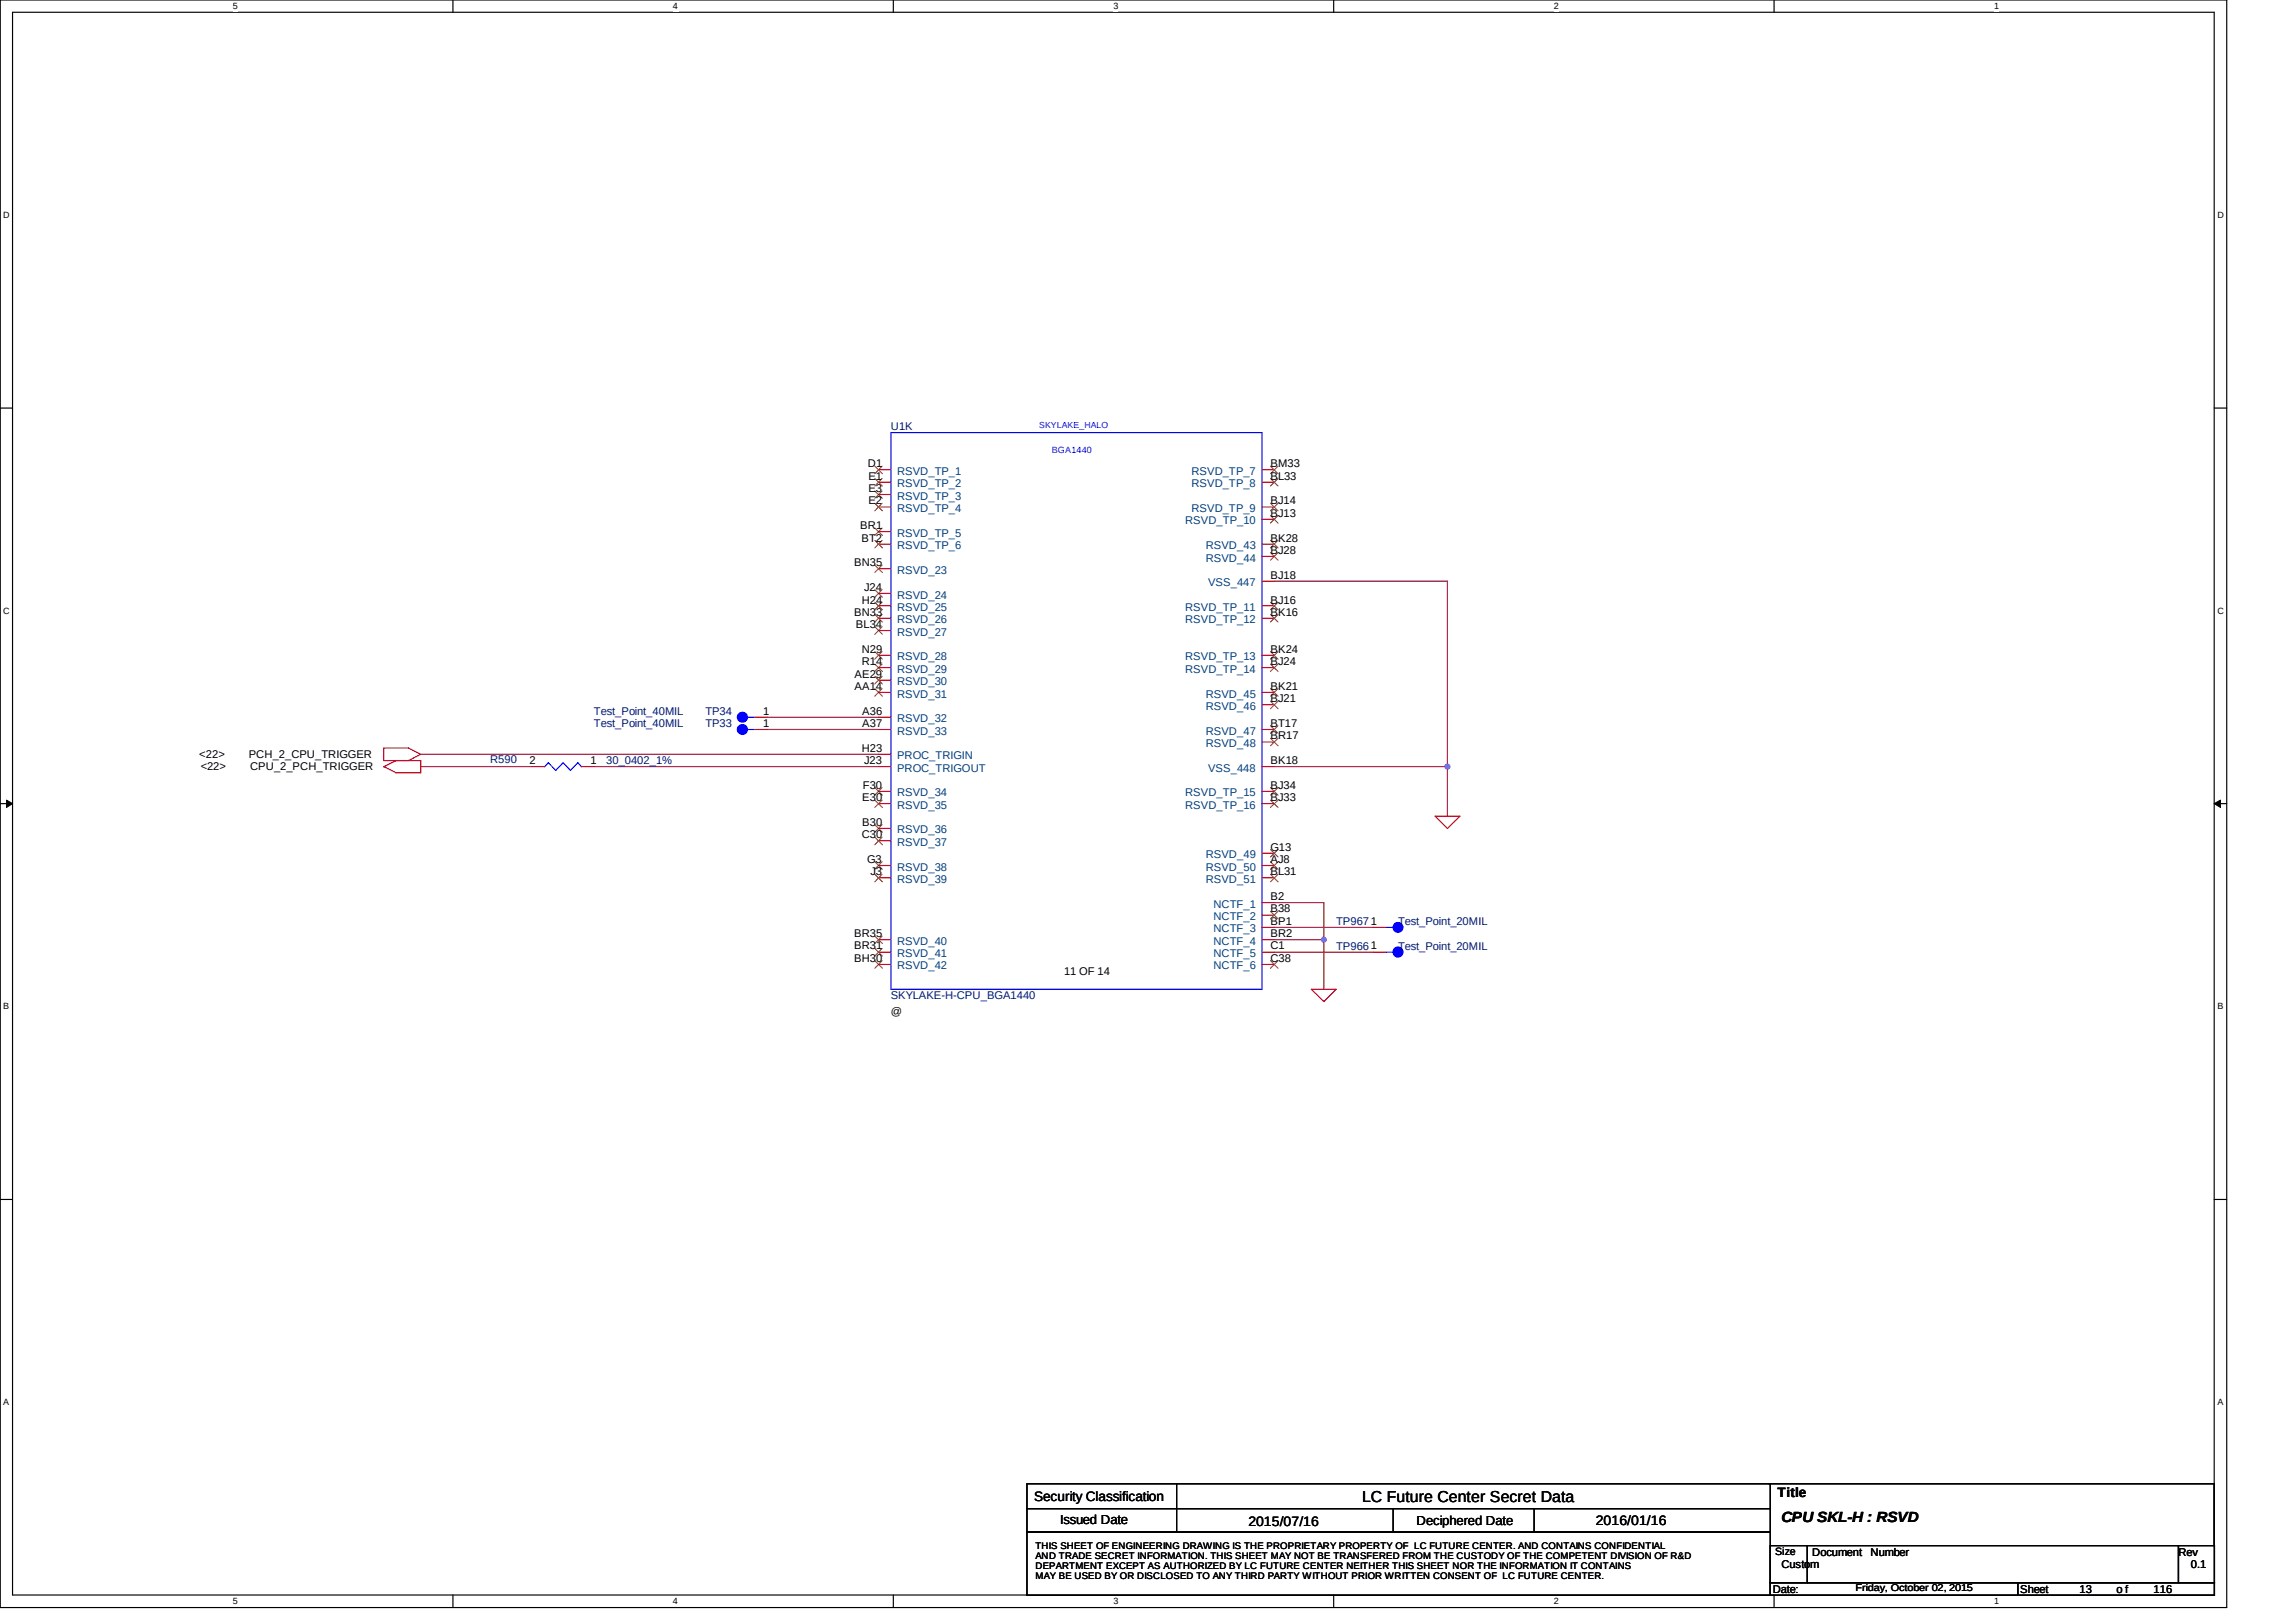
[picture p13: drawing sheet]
<svg xmlns="http://www.w3.org/2000/svg" width="297mm" height="210mm" viewBox="0 0 297 210" stroke-linecap="round" stroke-linejoin="round" font-family="sans-serif">
<defs><g id="words">
<text font-size="2" x="176.2" y="194.3">LC Future Center Secret Data</text>
<text font-size="1.9" x="230.5" y="197">CPU SKL-H : RSVD</text>
<g font-size="1.8">
<text x="133.8" y="194.2">Security Classification</text>
<text x="161.5" y="197.5">2015/07/16</text>
<text x="206.4" y="197.3">2016/01/16</text>
<text x="230" y="193.8">Title</text>
</g>
<g font-size="1.7">
<text x="137.2" y="197.2">Issued Date</text>
<text x="183.3" y="197.4">Deciphered Date</text>
</g>
<g font-size="1.4" fill="#000080">
<text x="115.3" y="55.7">U1K</text>
<text x="76.8" y="94.1">Test_Point_40MIL</text>
<text x="76.8" y="92.5">Test_Point_40MIL</text>
<text x="91.3" y="94.1">TP33</text>
<text x="91.3" y="92.5">TP34</text>
<text x="63.4" y="98.7">R590</text>
<text x="78.4" y="98.9">30_0402_1%</text>
<text x="172.9" y="119.7">TP9671</text>
<text x="180.9" y="119.7">Test_Point_20MIL</text>
<text x="172.9" y="122.9">TP9661</text>
<text x="180.9" y="122.9">Test_Point_20MIL</text>
<text x="115.3" y="129.3">SKYLAKE-H-CPU_BGA1440</text>
</g>
<g font-size="1.4">
<text x="112.3" y="60.5">D1</text>
<text x="112.4" y="63.7">E3</text>
<text x="112.4" y="65.3">E2</text>
<text x="112.4" y="62.1">E1</text>
<text x="164.4" y="65.3">BJ14</text>
<text x="164.4" y="60.5">BM33</text>
<text x="164.4" y="62.1">BL33</text>
<text x="111.3" y="68.5">BR1</text>
<text x="111.4" y="70.1">BT2</text>
<text x="164.4" y="71.7">BJ28</text>
<text x="164.4" y="70.1">BK28</text>
<text x="164.4" y="66.9">BJ13</text>
<text x="110.5" y="73.3">BN35</text>
<text x="111.8" y="76.5">J24</text>
<text x="164.4" y="74.9">BJ18</text>
<text x="110.5" y="79.7">BN33</text>
<text x="110.7" y="81.3">BL34</text>
<text x="111.5" y="78.1">H24</text>
<text x="164.4" y="79.7">BK16</text>
<text x="164.4" y="78.1">BJ16</text>
<text x="110.6" y="89.3">AA14</text>
<text x="110.6" y="87.7">AE29</text>
<text x="111.5" y="86.1">R14</text>
<text x="111.5" y="84.5">N29</text>
<text x="164.4" y="84.5">BK24</text>
<text x="164.4" y="86.1">BJ24</text>
<text x="164.4" y="89.3">BK21</text>
<text x="98.7" y="94.1">1</text>
<text x="98.7" y="92.5">1</text>
<text x="111.5" y="92.5">A36</text>
<text x="111.5" y="94.1">A37</text>
<text x="164.4" y="94.1">BT17</text>
<text x="164.4" y="95.7">BR17</text>
<text x="164.4" y="90.9">BJ21</text>
<text x="25.8" y="98.1">&lt;22&gt;</text>
<text x="26" y="99.7">&lt;22&gt;</text>
<text x="32.2" y="98.1">PCH_2_CPU_TRIGGER</text>
<text x="32.3" y="99.7">CPU_2_PCH_TRIGGER</text>
<text x="68.5" y="98.9">2</text>
<text x="76.4" y="98.9">1</text>
<text x="111.5" y="97.3">H23</text>
<text x="111.8" y="98.9">J23</text>
<text x="164.4" y="98.9">BK18</text>
<text x="111.5" y="103.7">E30</text>
<text x="111.5" y="106.9">B30</text>
<text x="111.6" y="102.1">F30</text>
<text x="164.4" y="102.1">BJ34</text>
<text x="164.4" y="103.7">BJ33</text>
<text x="111.5" y="108.5">C30</text>
<text x="112.2" y="111.7">G3</text>
<text x="112.6" y="113.3">J3</text>
<text x="164.4" y="111.7">AJ8</text>
<text x="164.4" y="110.1">G13</text>
<text x="164.4" y="113.3">BL31</text>
<text x="164.4" y="119.7">BP1</text>
<text x="164.4" y="116.5">B2</text>
<text x="164.4" y="118.1">B38</text>
<text x="110.5" y="121.3">BR35</text>
<text x="110.5" y="122.9">BR31</text>
<text x="110.5" y="124.5">BH30</text>
<text x="164.4" y="124.5">C38</text>
<text x="164.4" y="122.9">C1</text>
<text x="164.4" y="121.3">BR2</text>
<text x="115.3" y="131.4">@</text>
<text x="137.7" y="126.1">11 OF 14</text>
<text x="229.7" y="201.3">Size</text>
<text x="230.5" y="202.9">Custom</text>
<text x="234.5" y="201.3">Document</text>
<text x="242" y="201.3">Number</text>
<text x="281.8" y="201.3">Rev</text>
<text x="283.4" y="202.9">0.1</text>
<text x="229.3" y="206.1">Date:</text>
<text x="261.3" y="206.1">Sheet</text>
<text x="269" y="206.1">13</text>
<text x="273.8" y="206.1">o f</text>
<text x="278.6" y="206.1">116</text>
</g>
<g font-size="1.4" fill="#004080">
<text x="116.1" y="64.7">RSVD_TP_3</text>
<text x="116.1" y="61.5">RSVD_TP_1</text>
<text x="116.1" y="63.1">RSVD_TP_2</text>
<text x="154.1" y="61.5">RSVD_TP_7</text>
<text x="154.1" y="63.1">RSVD_TP_8</text>
<text x="116.1" y="71">RSVD_TP_6</text>
<text x="116.1" y="66.3">RSVD_TP_4</text>
<text x="116.1" y="69.5">RSVD_TP_5</text>
<text x="153.3" y="67.9">RSVD_TP_10</text>
<text x="154.1" y="66.3">RSVD_TP_9</text>
<text x="156" y="71">RSVD_43</text>
<text x="116.1" y="74.3">RSVD_23</text>
<text x="116.1" y="77.5">RSVD_24</text>
<text x="156" y="72.7">RSVD_44</text>
<text x="156.3" y="75.8">VSS_447</text>
<text x="116.1" y="82.3">RSVD_27</text>
<text x="116.1" y="80.6">RSVD_26</text>
<text x="116.1" y="79.1">RSVD_25</text>
<text x="153.3" y="80.6">RSVD_TP_12</text>
<text x="153.3" y="79.1">RSVD_TP_11</text>
<text x="116.1" y="88.7">RSVD_30</text>
<text x="116.1" y="87.1">RSVD_29</text>
<text x="116.1" y="85.4">RSVD_28</text>
<text x="153.3" y="85.4">RSVD_TP_13</text>
<text x="153.3" y="87.1">RSVD_TP_14</text>
<text x="116.1" y="90.3">RSVD_31</text>
<text x="116.1" y="93.5">RSVD_32</text>
<text x="116.1" y="95.1">RSVD_33</text>
<text x="156" y="95.1">RSVD_47</text>
<text x="156" y="90.3">RSVD_45</text>
<text x="156" y="91.9">RSVD_46</text>
<text x="116.1" y="99.9">PROC_TRIGOUT</text>
<text x="116.1" y="98.2">PROC_TRIGIN</text>
<text x="156" y="96.7">RSVD_48</text>
<text x="156.3" y="99.9">VSS_448</text>
<text x="116.1" y="103">RSVD_34</text>
<text x="116.1" y="104.7">RSVD_35</text>
<text x="116.1" y="107.8">RSVD_36</text>
<text x="153.3" y="103">RSVD_TP_15</text>
<text x="153.3" y="104.7">RSVD_TP_16</text>
<text x="116.1" y="109.5">RSVD_37</text>
<text x="116.1" y="112.7">RSVD_38</text>
<text x="156" y="112.7">RSVD_50</text>
<text x="156" y="111.1">RSVD_49</text>
<text x="116.1" y="114.3">RSVD_39</text>
<text x="156" y="114.3">RSVD_51</text>
<text x="157" y="117.5">NCTF_1</text>
<text x="157" y="119.1">NCTF_2</text>
<text x="116.1" y="122.3">RSVD_40</text>
<text x="116.1" y="123.9">RSVD_41</text>
<text x="116.1" y="125.4">RSVD_42</text>
<text x="157" y="125.4">NCTF_6</text>
<text x="157" y="123.9">NCTF_5</text>
<text x="157" y="122.3">NCTF_4</text>
<text x="157" y="120.7">NCTF_3</text>
</g>
<text font-size="1.3" x="240.1" y="206">Friday, October 02, 2015</text>
<g font-size="1.2">
<text x="30.1" y="1.2">5</text>
<text x="87.1" y="1.2">4</text>
<text x="144" y="1.2">3</text>
<text x="201" y="1.2">2</text>
<text x="258" y="1.2">1</text>
<text x=".4" y="28.2">D</text>
<text x="286.9" y="28.2">D</text>
<text x=".4" y="79.4">C</text>
<text x="286.9" y="79.4">C</text>
<text x=".4" y="130.6">B</text>
<text x="286.9" y="130.6">B</text>
<text x=".4" y="181.8">A</text>
<text x="286.9" y="181.8">A</text>
<text x="134" y="200.5">THIS SHEET OF ENGINEERING DRAWING IS THE PROPRIETARY PROPERTY OF LC FUTURE CENTER. AND CONTAINS CONFIDENTIAL</text>
<text x="134" y="201.8">AND TRADE SECRET INFORMATION. THIS SHEET MAY NOT BE TRANSFERED FROM THE CUSTODY OF THE COMPETENT DIVISION OF R&amp;D</text>
<text x="134" y="203.1">DEPARTMENT EXCEPT AS AUTHORIZED BY LC FUTURE CENTER NEITHER THIS SHEET NOR THE INFORMATION IT CONTAINS</text>
<text x="30.1" y="207.6">5</text>
<text x="87.1" y="207.6">4</text>
<text x="134" y="204.4">MAY BE USED BY OR DISCLOSED TO ANY THIRD PARTY WITHOUT PRIOR WRITTEN CONSENT OF LC FUTURE CENTER.</text>
<text x="144" y="207.6">3</text>
<text x="201" y="207.6">2</text>
<text x="258" y="207.6">1</text>
</g>
<text font-size="1.2" fill="#00f" x="136.1" y="58.7">BGA1440</text>
<text font-size="1.1" fill="#00f" x="134.4" y="55.4">SKYLAKE_HALO</text>
</g></defs>
<path d="M0 0h288.1v208h-288.1zM1.6 1.6h284.9v204.8h-284.9z" fill="none" stroke="#000" stroke-width=".15"/>
<g fill="#fff">
<path d="M30.1 .1h.7v1.3h-.7z" fill-rule="evenodd"/>
<path d="M30.1 206.6h.7v1.3h-.7z" fill-rule="evenodd"/>
</g>
<path d="M58.6 0v1.6M58.6 206.4v1.6" fill="none" stroke="#000" stroke-width=".15"/>
<g fill="#fff">
<path d="M87.1 .1h.6v1.3h-.6z" fill-rule="evenodd"/>
<path d="M87.1 206.6h.6v1.3h-.6z" fill-rule="evenodd"/>
</g>
<path d="M115.6 0v1.6M115.6 206.4v1.6" fill="none" stroke="#000" stroke-width=".15"/>
<g fill="#fff">
<path d="M144 .1h.7v1.3h-.7z" fill-rule="evenodd"/>
<path d="M144 206.6h.7v1.3h-.7z" fill-rule="evenodd"/>
</g>
<path d="M172.5 0v1.6M172.5 206.4v1.6" fill="none" stroke="#000" stroke-width=".15"/>
<g fill="#fff">
<path d="M201 .1h.6v1.3h-.6z" fill-rule="evenodd"/>
<path d="M201 206.6h.6v1.3h-.6z" fill-rule="evenodd"/>
</g>
<path d="M229.5 0v1.6M229.5 206.4v1.6" fill="none" stroke="#000" stroke-width=".15"/>
<g fill="#fff">
<path d="M258 .1h.6v1.3h-.6z" fill-rule="evenodd"/>
<path d="M258 206.6h.6v1.3h-.6z" fill-rule="evenodd"/>
<path d="M.4 27.2h.9v1.3h-.9z" fill-rule="evenodd"/>
<path d="M286.9 27.2h.8v1.3h-.8z" fill-rule="evenodd"/>
<path d="M.4 78.4h.9v1.3h-.9z" fill-rule="evenodd"/>
<path d="M286.9 78.4h.8v1.3h-.8z" fill-rule="evenodd"/>
</g>
<path d="M0 52.8h1.6M286.5 52.8h1.6" fill="none" stroke="#000" stroke-width=".15"/>
<g fill="#fff">
<path d="M.4 129.6h.8v1.3h-.8z" fill-rule="evenodd"/>
<path d="M286.9 129.6h.8v1.3h-.8z" fill-rule="evenodd"/>
</g>
<path d="M0 104h1.6M286.5 104h1.6" fill="none" stroke="#000" stroke-width=".15"/>
<path d="M.8 103.5l.8 .5-.8 .5zM286.5 104l.8-.5v1z" fill="#000"/>
<path d="M.8 103.5l.8 .5-.8 .5zM286.5 104l.8-.5v1z" fill="none" stroke="#000" stroke-width=".13"/>
<g fill="#fff">
<path d="M.4 180.8h.8v1.3h-.8z" fill-rule="evenodd"/>
<path d="M286.9 180.8h.8v1.3h-.8z" fill-rule="evenodd"/>
</g>
<path d="M0 155.2h1.6M286.5 155.2h1.6" fill="none" stroke="#000" stroke-width=".15"/>
<path d="M164.9 75.2h22.4v30.4M164.9 99.2h22.4" fill="none" stroke="#800040" stroke-width=".15"/>
<circle cx="187.3" cy="99.2" r=".32" fill="#f0f"/>
<circle cx="187.3" cy="99.2" r=".32" fill="none" stroke="#f0f" stroke-width=".15"/>
<path d="M54.4 99.2h14.4M54.4 97.6h59.3M76.8 99.2h36.9M99.2 92.8h14.5M99.2 94.4h14.5M164.9 116.8h6.4v4.8M164.9 123.2h12.8M164.9 120h12.8" fill="none" stroke="#800040" stroke-width=".15"/>
<circle cx="171.3" cy="121.6" r=".32" fill="#f0f"/>
<circle cx="171.3" cy="121.6" r=".32" fill="none" stroke="#f0f" stroke-width=".15"/>
<path d="M164.9 121.6h6.4v6.4" fill="none" stroke="#800040" stroke-width=".15"/>
<path d="M49.6 99.2l1.7 .8M51.3 98.4l-1.7 .8M52.8 98.4l1.6-.8-1.6-.8h-3.2v1.6h4.8v1.6h-3.2M68.8 99.2h1.6M75.2 99.2h1.6M185.7 105.6h3.2l-1.6 1.6zM169.7 128h3.2l-1.6 1.6z" fill="none" stroke="#f00" stroke-width=".15"/>
<path d="M132.9 192h96.1v3.2h-96.1zM132.9 195.2h96.1v3.1h-96.1zM132.9 198.3h96.1v8.1h-96.1zM152.2 192v6.3M180.2 195.2v3.1M198.5 195.2v3.1M228.8 192h57.7v8M229 200h4.8v4.8h-4.8zM229 204.8h32.1v1.6h-32.1zM233.8 200h48v4.8h-48zM261 204.8h25.5v1.6h-25.5zM281.8 200h4.7v4.8h-4.7z" fill="none" stroke="#000" stroke-width=".15"/>
<path d="M70.4 99.2l.5-.5 1 1 .9-1 1 1 1-1 .4 .5" fill="none" stroke="#00f" stroke-width=".15"/>
<circle cx="96.1" cy="94.4" r=".65" fill="#00f"/>
<g fill="none" stroke="#00f" stroke-width=".15">
<path d="M115.3 56h48v72h-48zM96.7 94.4h.9"/>
<circle cx="96.1" cy="94.4" r=".65"/>
</g>
<g fill="none" stroke="#f00" stroke-width=".15">
<path d="M113.7 70.4h1.6M113.7 78.4h1.6M113.7 73.6h1.6M113.7 76.8h1.6M113.7 64h1.6M113.7 65.6h1.6M113.7 68.8h1.6M113.7 60.8h1.6M113.7 62.4h1.6M163.3 72h1.6M163.3 70.4h1.6M163.3 78.4h1.6"/>
<path d="M163.3 75.2h1.6M163.3 67.2h1.6M163.3 65.6h1.6M163.3 60.8h1.6M163.3 62.4h1.6M97.6 94.4h1.6M113.7 94.4h1.6M113.7 80h1.6M113.7 81.6h1.6M113.7 89.6h1.6M113.7 88h1.6M113.7 92.8h1.6"/>
<path d="M113.7 99.2h1.6M113.7 97.6h1.6M113.7 86.4h1.6M113.7 84.8h1.6M163.3 94.4h1.6M163.3 96h1.6M163.3 80h1.6M163.3 89.6h1.6M163.3 99.2h1.6M163.3 86.4h1.6M163.3 84.8h1.6M163.3 91.2h1.6"/>
<path d="M113.7 112h1.6M113.7 102.4h1.6M113.7 104h1.6M113.7 113.6h1.6M113.7 107.2h1.6M113.7 108.8h1.6M163.3 116.8h1.6M163.3 118.4h1.6M163.3 112h1.6M163.3 102.4h1.6M163.3 104h1.6M163.3 110.4h1.6"/>
<path d="M163.3 113.6h1.6M113.7 124.8h1.6M113.7 123.2h1.6M113.7 121.6h1.6M163.3 124.8h1.6M163.3 123.2h1.6M163.3 121.6h1.6M163.3 120h1.6"/>
</g>
<g fill="none" stroke="#804000" stroke-width=".13">
<path d="M113.2 79.5l1 1M113.2 69.9l1 1M113.2 73.1l1 1M113.2 76.3l1 1M113.2 63.5l1 1M113.2 65.1l1 1M113.2 68.3l1 1M113.2 77.9l1 1M113.2 60.3l1 1M113.2 61.9l1 1M114.1 79.5l-.9 1M114.1 69.9l-.9 1"/>
<path d="M114.1 73.1l-.9 1M114.1 76.3l-.9 1M114.1 63.5l-.9 1M114.1 65.1l-.9 1M114.1 68.3l-.9 1M114.1 77.9l-.9 1M114.1 60.3l-.9 1M114.1 61.9l-.9 1M164.4 71.5l.9 1M164.4 69.9l.9 1M164.4 79.5l.9 1M164.4 77.9l.9 1"/>
<path d="M164.4 66.7l.9 1M164.4 65.1l.9 1M164.4 60.3l.9 1M164.4 61.9l.9 1M165.3 71.5l-.9 1M165.3 69.9l-.9 1M165.3 79.5l-.9 1M165.3 77.9l-.9 1M165.3 66.7l-.9 1M165.3 65.1l-.9 1M165.3 60.3l-.9 1M165.3 61.9l-.9 1"/>
<path d="M113.2 81.1l1 1M113.2 89.1l1 1M113.2 87.5l1 1M113.2 85.9l1 1M113.2 84.3l1 1M114.1 81.1l-.9 1M114.1 89.1l-.9 1M114.1 87.5l-.9 1M114.1 85.9l-.9 1M114.1 84.3l-.9 1M164.4 93.9l.9 1M164.4 95.5l.9 1"/>
<path d="M164.4 84.3l.9 1M164.4 85.9l.9 1M164.4 89.1l.9 1M164.4 90.7l.9 1M165.3 93.9l-.9 1M165.3 95.5l-.9 1M165.3 84.3l-.9 1M165.3 85.9l-.9 1M165.3 89.1l-.9 1M165.3 90.7l-.9 1M113.2 101.9l1 1M113.2 103.5l1 1"/>
<path d="M113.2 106.7l1 1M113.2 108.3l1 1M113.2 111.5l1 1M113.2 113.1l1 1M114.1 101.9l-.9 1M114.1 103.5l-.9 1M114.1 106.7l-.9 1M114.1 108.3l-.9 1M114.1 111.5l-.9 1M114.1 113.1l-.9 1M164.4 117.9l.9 1M164.4 111.5l.9 1"/>
<path d="M164.4 101.9l.9 1M164.4 103.5l.9 1M164.4 109.9l.9 1M164.4 113.1l.9 1M165.3 117.9l-.9 1M165.3 111.5l-.9 1M165.3 101.9l-.9 1M165.3 103.5l-.9 1M165.3 109.9l-.9 1M165.3 113.1l-.9 1M113.2 121.1l1 1M113.2 122.7l1 1"/>
<path d="M113.2 124.3l1 1M114.1 121.1l-.9 1M114.1 122.7l-.9 1M114.1 124.3l-.9 1M164.4 124.3l.9 1M165.3 124.3l-.9 1"/>
</g>
<circle cx="96.1" cy="92.8" r=".65" fill="#00f"/>
<g fill="none" stroke="#00f" stroke-width=".15">
<path d="M96.7 92.8h.9"/>
<circle cx="96.1" cy="92.8" r=".65"/>
</g>
<path d="M97.6 92.8h1.6" fill="none" stroke="#f00" stroke-width=".15"/>
<circle cx="180.9" cy="123.2" r=".65" fill="#00f"/>
<g fill="none" stroke="#00f" stroke-width=".15">
<path d="M179.2 123.2h1"/>
<circle cx="180.9" cy="123.2" r=".65"/>
</g>
<path d="M177.7 123.2h1.5" fill="none" stroke="#f00" stroke-width=".15"/>
<circle cx="180.9" cy="120" r=".64" fill="#00f"/>
<g fill="none" stroke="#00f" stroke-width=".15">
<path d="M179.2 120h1"/>
<circle cx="180.9" cy="120" r=".64"/>
</g>
<path d="M177.7 120h1.5" fill="none" stroke="#f00" stroke-width=".15"/>
<circle cx="187.3" cy="99.2" r=".32" fill="#f0f"/>
<circle cx="187.3" cy="99.2" r=".32" fill="none" stroke="#f0f" stroke-width=".15"/>
<circle cx="171.3" cy="121.6" r=".32" fill="#f0f"/>
<circle cx="171.3" cy="121.6" r=".32" fill="none" stroke="#f0f" stroke-width=".15"/>
<use href="#words"/>
</svg>
